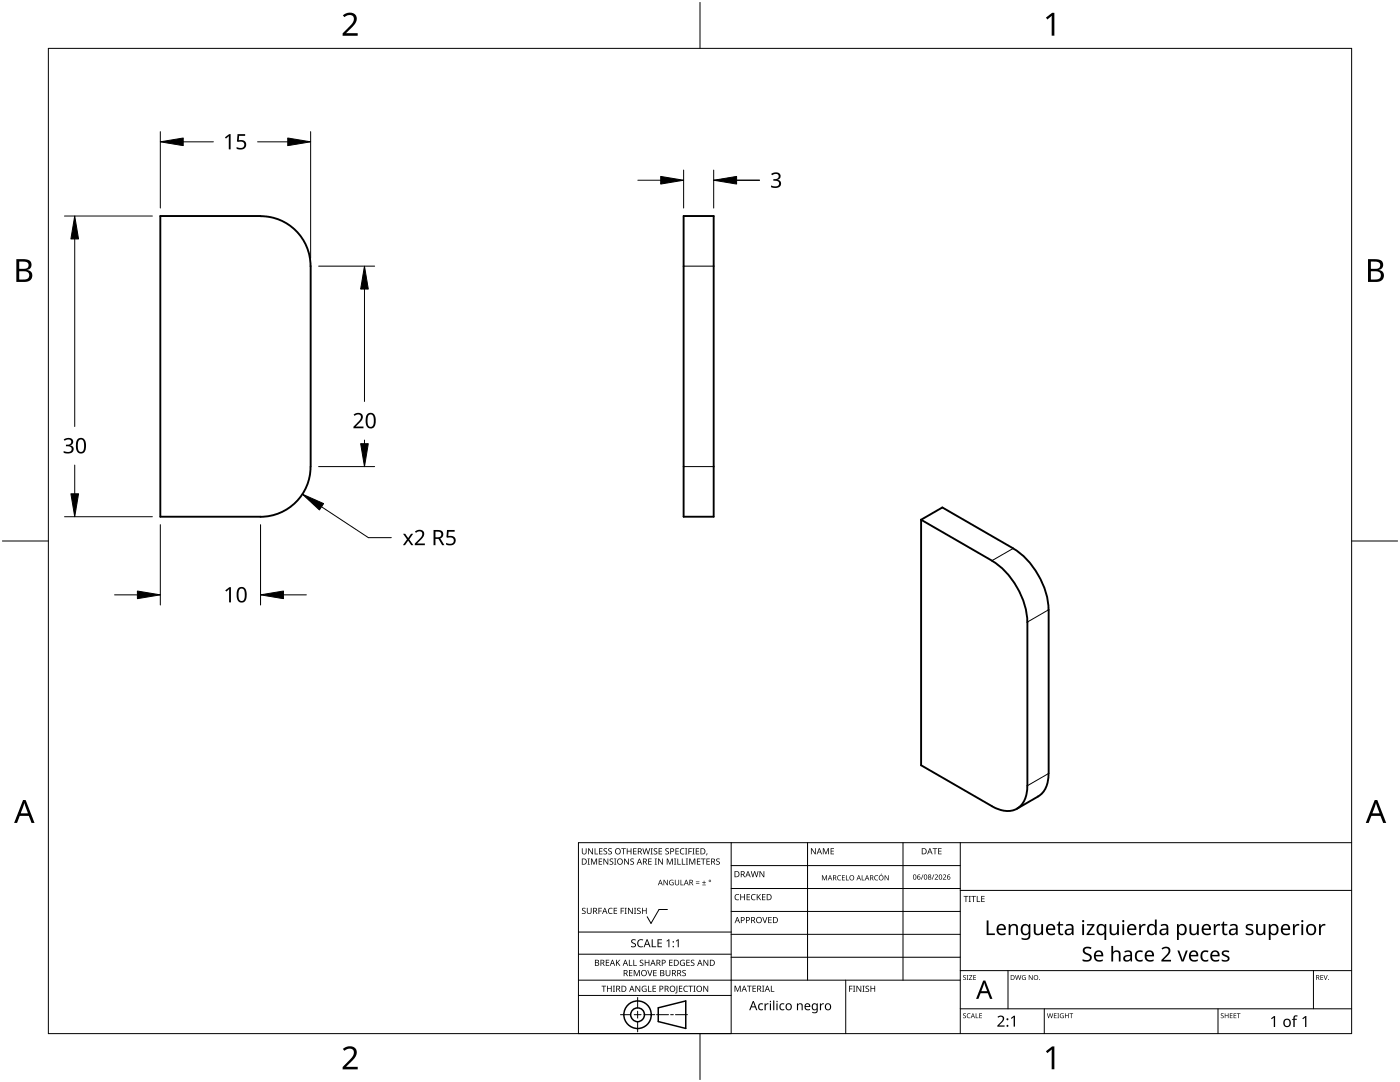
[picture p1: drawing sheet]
<svg xmlns="http://www.w3.org/2000/svg" width="279mm" height="216mm" viewBox="0 0 279 216" stroke-linecap="round" stroke-linejoin="round" font-family="sans-serif">
<g fill="none" stroke="#000" stroke-width=".38">
<path d="M52 43.1a9.9 9.9 0 0 1 10 10M52 43.1h-20v60h20a10 10 0 0 0 10-10M62 53.1v40M136.4 43.1h6v60h-6zM183.8 103.7l14.2 8.2M183.8 103.7v49l14.2 8.2a4.8 4.8 0 0 0 5.4 .1 5.2 5.2 0 0 0 1.6-4.2M183.8 103.7l4.3-2.4 14.1 8.1M198 111.9a15.7 15.7 0 0 1 7 12.3M202.2 109.4a15.7 15.7 0 0 1 7.1 12.3M205 124.1v32.7M209.3 121.7v32.6M207.2 158.9l-4.2 2.5"/>
<path d="M209.3 154.3a4.9 4.9 0 0 1-2.1 4.6"/>
</g>
<path d="M142.4 53.1h-6M142.4 93.1h-6M202.2 109.4l-4.2 2.5M209.3 121.7l-4.3 2.4M209.3 154.3l-4.3 2.5" fill="none" stroke="#000" stroke-width=".2"/>
<path d="M9.7 9.7h260v196.5h-260z" fill="none" stroke="#000" stroke-width=".2"/>
<path d="M139.7 .5v9.2M.5 108h9.2M269.7 108h9.2M139.7 206.2v9.2" fill="none" stroke="#000" stroke-width=".2"/>
<g fill="#000">
<path d="M68.4 3.1a1.64 1.64 0 0 1 2.8 .4 2.52 2.52 0 0 1-1.2 2.2l-.9 .9h2.3v.5h-3v-.4l1.2-1.2a1.95 1.95 0 0 0 .9-2.2 1.23 1.23 0 0 0-1.8 .1zM208.7 3.5l1.3-.9h.4v4.5h-.5v-4l-.9 .8zM68.4 209.3a1.64 1.64 0 0 1 2.8 .4 2.52 2.52 0 0 1-1.2 2.2l-.9 1h2.3v.5h-3v-.5l1.2-1.2a1.95 1.95 0 0 0 .9-2.1 1.23 1.23 0 0 0-1.8 .1zM208.7 209.8l1.3-1h.4v4.6h-.5v-4l-.9 .7z"/>
<path d="M3.3 51.7h1.3a1.28 1.28 0 0 1 1.7 1.3 1.04 1.04 0 0 1-.9 .9 1.23 1.23 0 0 1 1 1.5 1.23 1.23 0 0 1-1.5 .9h-1.6zM3.8 54.1v1.7h1a.86 .86 0 0 0 1-.9 .86 .86 0 0 0-1.1-.8zM3.8 52.2v1.4h.9a.78 .78 0 0 0 1-.7 .78 .78 0 0 0-1.1-.7z"/>
<path d="M273 51.7h1.3a1.28 1.28 0 0 1 1.7 1.3 1.04 1.04 0 0 1-.8 .9 1.23 1.23 0 0 1 1 1.5 1.23 1.23 0 0 1-1.6 .9h-1.6zM273.6 54.1v1.7h.9a.86 .86 0 0 0 1.1-.9 .86 .86 0 0 0-1.1-.8zM273.6 52.2v1.4h.8a.78 .78 0 0 0 1-.7 .78 .78 0 0 0-1.1-.7z"/>
<path d="M4.6 159.6h.5l1.8 4.6h-.6l-.6-1.4h-1.8l-.5 1.4h-.6zM4.8 160.2l-.7 2.1h1.5z"/>
<path d="M274.3 159.6h.6l1.7 4.6h-.6l-.5-1.4h-1.8l-.6 1.4h-.5zM274.6 160.2l-.7 2.1h1.4z"/>
</g>
<g fill="none" stroke="#000" stroke-width=".2">
<path d="M145.9 168.1v38.1h-30.5v-38.1h154.3M145.9 172.7h45.7M145.9 177.3h45.7M161.2 168.1v27.5M180.2 168.1v27.5M191.6 168.1v38.1M191.6 177.7h78.1M115.4 198.6h30.5M115.4 195.6h76.2M115.4 190.4h30.5M115.4 186h30.5M127.3 199v2.1"/>
<path d="M133.2 181.5h-1.7l-1.6 2.8-.7-1.4M145.9 181.9h45.7M145.9 186.4h45.7M145.9 191h45.7M168.8 195.6v10.6M191.6 193.7h78.1M201.2 193.7v7.6M262.1 193.7v7.6M123.8 202.5h2.1M126.6 202.5h1.3M127.3 201.8v1.4M127.3 203.8v2.1"/>
<path d="M128.6 202.5h2.1M131 202.5h2.4M133.8 202.5h.6M134.8 202.5h2.4M191.6 201.3h78.1M208.4 201.3v4.9M243.1 201.3v4.9"/>
</g>
<g fill="#000">
<path d="M116.1 169.3h.2v.8a.32 .32 0 0 0 .3 .3 .32 .32 0 0 0 .3-.3v-.8h.2v.8a.47 .47 0 0 1-.5 .4 .47 .47 0 0 1-.5-.5zM117.3 171.3h.4l-.1 .1v1l.1 .1h-.4l.1-.1v-1zM117.4 169.3h.2l.6 1v-1h.1v1.2h-.1l-.7-1v1h-.1zM117.9 171.3h.3l.3 1 .4-1h.3v1.2h-.2v-1l-.4 1h-.1l-.4-1v1h-.2zM118.7 169.3h.1v1h.6v.2h-.7zM119.5 171.3h.7v.1h-.6v.4h.5v.2h-.5v.4h.6v.1h-.7zM119.6 169.3h.6v.1h-.5v.4h.5v.1h-.5v.4h.5v.2h-.6zM120.5 169.4l.4-.1h.3l-.1 .1a.25 .25 0 0 0-.4-.1 .25 .25 0 0 0 0 .4l.4 .3 .1 .2-.3 .3-.5-.1v-.1h.2a.27 .27 0 0 0 .4-.1 .27 .27 0 0 0-.3-.3l-.2-.2zM120.4 171.3h.2l.7 1-.1-1h.2v1.2h-.2l-.6-1v1h-.2zM121.4 169.4l.5-.1h.2v.1a.25 .25 0 0 0-.4-.1 .25 .25 0 0 0 0 .4l.4 .3v.2l-.2 .3-.5-.1v-.1h.1a.27 .27 0 0 0 .5-.1 .27 .27 0 0 0-.4-.3l-.2-.2zM121.7 171.4l.4-.1 .3 .1-.1 .1a.25 .25 0 0 0-.4-.1 .25 .25 0 0 0 0 .4 .42 .42 0 0 1 .5 .5 .42 .42 0 0 1-.7 .2l-.1-.2 .2 .1a.27 .27 0 0 0 .5-.2 .27 .27 0 0 0-.4-.3l-.2-.2zM122.6 171.3h.4l-.1 .1v1l.1 .1h-.4l.1-.1v-1z"/>
<path d="M124 169.3h.9v.1h-.4v1.1h-.1v-1.1h-.4zM124.6 171.3h.1l.7 1v-1h.1v1.2h-.2l-.6-1v1h-.1zM125.1 169.3h.1v.5h.7v-.5h.1v1.2h-.1v-.6h-.7v.6h-.1zM125.8 171.4l.5-.1 .2 .1v.1a.25 .25 0 0 0-.4-.1 .25 .25 0 0 0 0 .4 .42 .42 0 0 1 .4 .5 .42 .42 0 0 1-.7 .2v-.2l.1 .1a.27 .27 0 0 0 .5-.2 .27 .27 0 0 0-.4-.3l-.2-.2zM126.4 169.3h.6v.1h-.5v.4h.5v.1h-.5v.4h.5v.2h-.6zM128.2 169.3h.2l.2 1 .3-1h.2l.2 1 .3-1h.1l-.3 1.2h-.1l-.3-1.1-.3 1.1h-.2zM129.4 171.3h.7v.1h-.6v.4h.5v.2h-.5v.4h.6v.1h-.7zM129.8 169.3h.5l-.2 .1v1l.2 .1h-.5l.2-.1v-1zM130.7 171.3h.4l-.1 .1v1l.1 .1h-.4l.1-.1v-1zM130.5 169.4l.4-.1h.3l-.1 .1a.25 .25 0 0 0-.4-.1 .25 .25 0 0 0 0 .4l.4 .3 .1 .2-.2 .3-.6-.1v-.1h.2a.27 .27 0 0 0 .4-.1 .27 .27 0 0 0-.3-.3l-.2-.2zM131.4 169.3h.7v.1h-.5v.4h.5v.1h-.5v.4h.5v.2h-.7zM131.3 171.3h.2l.7 1v-1h.1v1.2h-.2l-.6-1v1h-.2z"/>
<path d="M132.4 175.6h.2l.6 .9v-.9h.1v1h-.2l-.6-.9v.9h-.1zM132.8 169.4l.4-.1h.3l-.1 .1a.25 .25 0 0 0-.3-.1 .25 .25 0 0 0 0 .4l.4 .3v.2l-.2 .3-.5-.1v-.1h.1a.27 .27 0 0 0 .5-.1 .27 .27 0 0 0-.4-.3l-.2-.2zM133.1 171.3h.2l.4 1 .4-1h.2v1.2h-.2v-1l-.4 1h-.1l-.4-1v1h-.1zM133.7 175.7l.5-.2 .2 .1v.1a.45 .45 0 0 0-.7 .4 .45 .45 0 0 0 .6 .4v-.3h-.2v-.1h.3v.5a.6 .6 0 0 1-.8-.1 .6 .6 0 0 1 .1-.8zM134.5 171.3h.5l-.2 .1v1l.2 .1h-.5l.2-.1v-1zM135.2 171.3h.1v1.1h.6v.1h-.7zM134.8 169.3h.7v.1h-.6v.4h.5v.1h-.5v.4h.6v.2h-.7zM134.7 175.6h.1v.7a.28 .28 0 0 0 .3 .2 .28 .28 0 0 0 .3-.2v-.7h.1v.7a.42 .42 0 0 1-.4 .4 .42 .42 0 0 1-.4-.4zM135.8 175.6h.2v.9h.4v.1h-.6zM136.1 171.3h.1v1.1h.6v.1h-.7zM135.8 169.4l.4-.1h.4l-.1 .1h-.2a.49 .49 0 0 0-.4 .6 .49 .49 0 0 0 .7 .3 .52 .52 0 0 1-.7 .1 .52 .52 0 0 1-.2-.6zM136.7 169.3h.5l-.2 .1v1l.2 .1h-.5l.2-.1v-1z"/>
<path d="M136.9 171.3h.4l-.1 .1v1l.1 .1h-.4l.1-.1v-1zM137.4 169.3h.7v.1h-.6v.4h.5v.2h-.5v.5h-.1zM137.5 171.3h.3l.3 1 .4-1h.3v1.2h-.2v-1l-.4 1h-.1l-.4-1v1h-.2zM138.2 169.3h.4l-.1 .1v1l.1 .1h-.4l.1-.1v-1zM138.9 176.2h.7v.1h-.7zM138.9 175.9h.7v.1h-.7zM138.9 169.3h.6v.1h-.5v.4h.5v.1h-.5v.4h.5v.2h-.6zM139.1 171.3h.7v.1h-.6v.4h.5v.2h-.5v.4h.6v.1h-.7zM140.1 176.5h.8v.1h-.8zM139.9 171.3h.9v.1h-.4v1.1h-.1v-1.1h-.4zM140.5 175.7h.1v.3h.3v.2h-.3v.3h-.1v-.3h-.4v-.2h.4zM141 170.3h.2l-.3 .4z"/>
<path d="M141 171.3h.7v.1h-.6v.4h.5v.2h-.5v.4h.6v.1h-.7zM143 171.4l.4-.1 .2 .1v.1a.25 .25 0 0 0-.4-.1 .25 .25 0 0 0 0 .4 .42 .42 0 0 1 .5 .5 .42 .42 0 0 1-.7 .2l-.1-.2 .2 .1a.27 .27 0 0 0 .4-.2 .27 .27 0 0 0-.3-.3l-.3-.2zM146.8 178.6l.4-.2 .3 .1v.1a.49 .49 0 0 0-.7 .4 .49 .49 0 0 0 .7 .5 .52 .52 0 0 1-.7 0 .52 .52 0 0 1-.2-.6zM147.7 178.4h.2v.5h.6v-.5h.2v1.2h-.2v-.5h-.6v.5h-.2zM149 178.4h.7v.1h-.5v.4h.4v.2h-.4v.4h.5v.1h-.7zM150 178.6l.5-.2 .3 .1-.1 .1a.49 .49 0 0 0-.7 .4 .49 .49 0 0 0 .8 .5 .52 .52 0 0 1-.7 0 .52 .52 0 0 1-.2-.6zM149.8 173.8h.2l.3 1.1 .2-1.1h.2l.3 1.1 .2-1.1h.2l-.3 1.2h-.2l-.3-1-.3 1h-.1zM151 178.4h.2v.6l.5-.6h.2l-.5 .5 .5 .7h-.2l-.4-.6-.1 .6h-.2zM151.6 173.8h.1l.7 1v-1h.1v1.2h-.1l-.7-1v1h-.1zM152.1 178.4h.7v.1h-.6v.4h.5v.2h-.5v.4h.6v.1h-.7zM161.8 169.3h.2l.7 1v-1h.1v1.2h-.2l-.6-1v1h-.2zM164 174.6h.2l.3 .9 .4-.9h.2v1.1h-.2v-.9l-.4 .9-.4-.9 .1 .9h-.2z"/>
<path d="M164.2 169.3h.2l.4 .9 .4-.9h.2v1.2h-.1v-1.1l-.4 1.1h-.1l-.4-1.1v1.1h-.2zM165.8 169.3h.6v.1h-.5v.4h.5v.1h-.5v.4h.5v.2h-.6zM167.2 174.8l.4-.2 .3 .1-.1 .1a.41 .41 0 0 0-.6 .4 .41 .41 0 0 0 .6 .3 .48 .48 0 0 1-.7 0 .48 .48 0 0 1 .1-.7zM168 174.6h.6v.2h-.4v.3h.4v.1h-.4v.4h.4v.1h-.6zM168.8 174.6h.2v.9h.4v.2h-.6zM172 174.6h.1v.9h.5v.2h-.6zM174.6 174.8l.4-.2 .2 .1v.1a.41 .41 0 0 0-.6 .4 .41 .41 0 0 0 .6 .3 .48 .48 0 0 1-.7 0 .48 .48 0 0 1 .1-.7zM175.9 174.3h.1l-.2 .3zM176.5 174.6h.2l.5 .9v-.9h.2v1.1h-.2l-.5-.9v.9h-.2zM184.2 174.5h.1l-.4 1h-.1zM186.3 174.5h.2l-.4 1h-.2zM186.1 169.3h.9v.1h-.3v1.1h-.2v-1.1h-.4z"/>
<path d="M186.5 174.6a.37 .37 0 0 1 .6 0 .37 .37 0 0 1-.2 .6l-.2 .2h.5v.1h-.7l.3-.4a.27 .27 0 0 0 .3-.3 .27 .27 0 0 0-.4-.2zM187.2 169.3h.7v.1h-.5v.4h.5v.1h-.5v.4h.5v.2h-.7zM188.2 174.6a.37 .37 0 0 1 .6 0 .37 .37 0 0 1-.3 .6l-.2 .2h.5v.1h-.6l.2-.4a.27 .27 0 0 0 .3-.3 .27 .27 0 0 0-.4-.2zM192.3 178.8h.9v.1h-.3v1.1h-.2v-1.1h-.4zM193.3 178.8h.5l-.2 .1v1l.2 .1h-.5l.2-.1v-1zM193.8 178.8h1v.1h-.4v1.1h-.2v-1.1h-.4zM194.9 178.8h.2v1.1h.5v.1h-.7zM195.8 178.8h.7v.1h-.5v.4h.5v.1h-.5v.5h.5v.1h-.7zM116.2 181.3l.4-.2 .3 .1-.1 .1a.25 .25 0 0 0-.4-.1 .25 .25 0 0 0 0 .4l.4 .2 .1 .3-.3 .3-.5-.1v-.1h.2a.27 .27 0 0 0 .4-.1 .27 .27 0 0 0-.3-.3l-.2-.2zM117.1 181.1h.2v.8a.32 .32 0 0 0 .3 .3 .32 .32 0 0 0 .3-.3v-.8h.2v.8a.47 .47 0 0 1-.5 .5 .47 .47 0 0 1-.5-.5zM119.4 181.1h.7v.2h-.5v.4h.5v.1h-.5v.6h-.2zM120 196.7h1v.1h-.4v1.1h-.2v-1.1h-.4z"/>
<path d="M120.9 191.5h.7v.1h-.5v.4h.4v.2h-.4v.4h.5v.1h-.7zM121.5 181.3l.4-.2 .4 .1-.1 .1a.49 .49 0 0 0-.7 .5 .49 .49 0 0 0 .7 .4 .52 .52 0 0 1-.6 .1 .52 .52 0 0 1-.3-.6zM121.1 196.7h.2v.5h.6v-.5h.2v1.2h-.2v-.6h-.6v.6h-.2zM122.3 196.7h.4l-.1 .1v1l.1 .1h-.4l.2-.1v-1zM122.5 181.1h.7v.2h-.6v.4h.5v.1h-.5v.4h.6v.2h-.7zM122.9 191.5h.2v.6l.5-.6h.2l-.5 .5 .5 .7h-.2l-.4-.6-.1 .6h-.2zM123.9 181.1h.6v.2h-.5v.4h.5v.1h-.5v.6h-.1zM124.7 181.1h.4l-.2 .2v.9l.2 .2h-.4l.1-.2v-.9zM125.5 191.5h.2v1.1h.5v.1h-.7zM125.5 193.6h.7v.1h-.5v.4h.5v.1h-.5v.4h.5v.2h-.7zM125.3 181.1h.2l.7 1.1-.1-1.1h.2v1.3h-.2l-.6-1v1h-.2zM126.4 191.5h.2v1.1h.5v.1h-.7z"/>
<path d="M126 187.6l.4-.2 .5 .1-.2 .1a.33 .33 0 0 0-.5 .2 .33 .33 0 0 0 .4 .4 .47 .47 0 0 1 .3 .6 .47 .47 0 0 1-.7 .2h-.3v-.2h.3a.35 .35 0 0 0 .5-.2 .35 .35 0 0 0-.4-.4l-.3-.2zM126.5 181.1h.5l-.2 .2v.9l.2 .2h-.5l.2-.2v-.9zM126.5 193.6h.2l.4 1 .4-1h.2v1.2h-.2v-1.1l-.4 1.1h-.1l-.4-1.1v1.1h-.1zM126.8 196.7h.2l.6 1v-1h.2v1.2h-.2l-.7-1 .1 1h-.2zM127.2 181.3l.4-.2 .3 .1-.1 .1a.25 .25 0 0 0-.4-.1 .25 .25 0 0 0 0 .4l.4 .2 .1 .3-.3 .3-.5-.1v-.1h.2a.27 .27 0 0 0 .4-.1 .27 .27 0 0 0-.3-.3l-.2-.2zM127.4 187.6l.5-.2 .5 .1-.1 .2a.64 .64 0 0 0-.9 .5 .64 .64 0 0 0 .9 .6v.2a.83 .83 0 0 1-1-.3 .83 .83 0 0 1 .1-1.1zM127.7 191.6l.5-.1 .2 .1v.1a.25 .25 0 0 0-.4-.1 .25 .25 0 0 0 0 .4l.4 .2v.3l-.2 .2h-.5v-.2l.1 .1a.27 .27 0 0 0 .5-.2 .27 .27 0 0 0-.4-.3l-.2-.2zM128.2 196.8l.6-.1 .2 .1v.1a.5 .5 0 0 0-.8 .4 .5 .5 0 0 0 .7 .5v-.4h-.3v-.1h.4v.6a.66 .66 0 0 1-.8-.2 .66 .66 0 0 1 0-.9zM128.1 181.1h.2v.6h.6v-.6h.2v1.3h-.2v-.6h-.6v.6h-.2zM129.2 193.6h.1l.4 1 .3-1h.2l-.4 1.2h-.2zM129.3 196.7h.2v1.1h.5v.1h-.7zM128.7 191.5h.1v.5h.6v-.5h.2v1.2h-.2v-.5h-.6v.5h-.1z"/>
<path d="M130.1 187.4h.2v1.4h.7v.2h-.9zM130.2 196.7h.7v.1h-.5v.4h.5v.1h-.5v.5h.5v.1h-.7zM130.4 193.6h.6v.1h-.5v.4h.5v.1h-.5v.4h.5v.2h-.6zM131.2 187.4h.9v.2h-.7v.5h.7v.2h-.7v.5h.7v.2h-.9zM133 187.8l.6-.4v1.6h-.2v-1.4l-.3 .3zM132.8 193.6h.2v.7a.32 .32 0 0 0 .3 .4 .32 .32 0 0 0 .3-.4v-.7h.2v.7a.47 .47 0 0 1-.5 .5 .47 .47 0 0 1-.5-.5zM133.5 191.5h.7v.1h-.5v.4h.5v.2h-.5v.4h.5v.1h-.7zM135 196.7h.2v1.3l-.1 .2h-.3l-.1-.1 .3-.2zM134.9 187.8l.6-.4v1.6h-.2v-1.4l-.3 .3zM135.5 196.7h.7v.1h-.5v.4h.4v.1h-.4v.5h.5v.1h-.7zM135.8 191.7l.5-.2 .4 .1-.1 .1a.5 .5 0 0 0-.8 .4 .5 .5 0 0 0 .7 .5v-.4h-.2v-.1h.4v.6a.66 .66 0 0 1-.9-.1 .66 .66 0 0 1 0-.9zM136.2 193.7l.4-.2 .3 .1-.1 .1a.25 .25 0 0 0-.4-.1 .25 .25 0 0 0 0 .4 .42 .42 0 0 1 .5 .6 .42 .42 0 0 1-.7 .2l-.1-.2h.2a.27 .27 0 0 0 .5-.1 .27 .27 0 0 0-.4-.3l-.2-.2z"/>
<path d="M136.5 196.8l.5-.1 .3 .1-.1 .1a.49 .49 0 0 0-.7 .4 .49 .49 0 0 0 .8 .4 .52 .52 0 0 1-.7 .1 .52 .52 0 0 1-.2-.6zM137 191.5h.7v.1h-.6v.4h.5v.2h-.5v.4h.6v.1h-.7zM137.4 196.7h.9v.1h-.4v1.1h-.1v-1.1h-.4zM137.9 191.6l.4-.1 .3 .1-.1 .1a.25 .25 0 0 0-.4-.1 .25 .25 0 0 0 0 .4l.4 .2 .1 .3-.2 .2h-.6v-.2l.2 .1a.27 .27 0 0 0 .5-.2 .27 .27 0 0 0-.4-.3l-.2-.2zM138.4 196.7h.4l-.1 .1v1l.1 .1h-.4l.1-.1v-1zM140.4 196.7h.1l.7 1v-1h.1v1.2h-.1l-.7-1v1h-.1zM140.4 191.5h.2l.6 1v-1h.1v1.2h-.1l-.7-1v1h-.1zM146.6 196.7h.2l.4 1 .4-1h.2v1.2h-.1v-1.1l-.4 1.1h-.2l-.4-1.1v1.1h-.1zM149.1 196.7h.9v.1h-.4v1.1h-.1v-1.1h-.4zM150.2 196.7h.7v.1h-.6v.4h.5v.1h-.5v.5h.6v.1h-.7zM152.1 183h.2l.3 1 .4-1h.2l-.5 1.2h-.1zM152.1 196.7h.4l-.1 .1v1l.1 .1h-.4l.1-.1v-1z"/>
<path d="M153.8 196.7h.2v1.1h.5v.1h-.7zM153.3 183h.7v.1h-.5v.4h.5v.1h-.5v.5h.5v.1h-.7zM169.5 196.7h.6v.1h-.5v.5h.5v.1h-.5v.5h-.1zM170.2 196.7h.5l-.2 .1v1l.2 .1h-.5l.2-.1v-1zM170.9 196.7h.2l.6 1v-1h.2v1.2h-.2l-.6-1v1h-.2zM172.1 196.7h.5l-.2 .1v1l.2 .1h-.5l.2-.1v-1zM172.8 196.8l.4-.1h.2v.2a.25 .25 0 0 0-.4-.1 .25 .25 0 0 0 0 .4l.4 .2 .1 .3-.3 .2h-.5v-.2l.2 .1a.27 .27 0 0 0 .4-.2 .27 .27 0 0 0-.3-.3l-.3-.2zM173.7 196.7h.2v.5h.6v-.5h.2v1.2h-.2v-.6h-.6v.6h-.2zM192.2 194.7l.4-.1h.2l-.1 .1a.24 .24 0 0 0-.3 0 .24 .24 0 0 0-.1 .3 .24 .24 0 0 0 .4 .1l.1 .1-.1 .3h-.4l-.1-.1a.24 .24 0 0 0 .3 .1 .24 .24 0 0 0 .1-.3l-.4-.3zM192.9 194.6h.4l-.1 .1v.7l.1 .1h-.4l.1-.1v-.7zM193.4 194.6h.6l-.5 .8h.6v.1h-.7l.5-.8h-.5zM194.2 194.6h.6v.1h-.4v.3h.4v.1h-.4v.3h.4v.1h-.6z"/>
<path d="M196.9 183.7h.4v2.6h1.3v.3h-1.7zM201.3 184.4h.3v.3a.83 .83 0 0 1 1-.3 .83 .83 0 0 1 .5 .8v1.4h-.3v-1.4a.59 .59 0 0 0-.7-.5 .59 .59 0 0 0-.4 .7v1.2h-.4zM202.6 194.6h.1l.2 .8 .2-.8h.2l.2 .8 .2-.8h.1l-.2 .9h-.2l-.2-.8-.2 .8h-.2zM204.1 194.7l.3-.1h.3l-.1 .1a.4 .4 0 0 0-.6 .4 .4 .4 0 0 0 .6 .3v-.3l-.2-.1h.3v.5a.53 .53 0 0 1-.7-.1 .53 .53 0 0 1 .1-.7zM205.3 194.6h.2l.5 .8v-.8h.1v.9h-.2l-.5-.8v.8h-.1zM206.3 184.4h.4v1.4a.59 .59 0 0 0 .7 .5 .59 .59 0 0 0 .4-.8v-1.1h.4v2.2h-.3l-.1-.3a.84 .84 0 0 1-.9 .3 .84 .84 0 0 1-.6-.8zM211.3 183.9h.3v.5h.6v.3h-.6v1.2l.1 .4h.5v.3a.67 .67 0 0 1-1-.7v-1.2h-.3v-.2l.3-.1zM216.2 189.2a1.38 1.38 0 0 1 1.6-.1l-.1 .3-.4-.1a.52 .52 0 0 0-.7 0 .52 .52 0 0 0 0 .7l1 .5 .3 .6a1.19 1.19 0 0 1-1.9 .7v-.4a1.03 1.03 0 0 0 1.5-.2 1.04 1.04 0 0 0-1-.9 .77 .77 0 0 1-.3-1.1zM216.9 184.4h1.5v.3l-1.1 1.6h1.2v.3h-1.6v-.3l1.1-1.6h-1.1zM221.4 184.4h.4v1.4a.59 .59 0 0 0 .7 .5 .59 .59 0 0 0 .4-.8v-1.1h.4v2.2h-.3v-.3a.84 .84 0 0 1-1 .3 .84 .84 0 0 1-.6-.8zM221.8 188.8h.3v1.2a.84 .84 0 0 1 .9-.3 .84 .84 0 0 1 .6 .7v1.5h-.3v-1.4a.59 .59 0 0 0-.7-.6 .59 .59 0 0 0-.5 .8v1.2h-.3zM226.7 189.9l.5-.2 .5-.1 .4 .1-.1 .3a.8 .8 0 0 0-1.2 .7 .8 .8 0 0 0 1.1 .8h.1v.3l-.5 .1a1.17 1.17 0 0 1-1-.8 1.17 1.17 0 0 1 .2-1.2z"/>
<path d="M227.3 184.4h.3l.1 .4 .4-.4h.5v.3h-.5l-.3 .3-.1 1.6h-.4zM231.8 189.2a.97 .97 0 0 1 1.1-.3 .97 .97 0 0 1 .7 1l-.3 .5-1.1 1.1h1.5v.4h-1.9v-.3l1-1.1a.69 .69 0 0 0 .4-.7 .69 .69 0 0 0-.4-.6l-.8 .3zM235 189.7h.4l.6 1.8 .7-1.8h.3l-.8 2.2h-.4zM237.4 184.4h.3v1.4a.59 .59 0 0 0 .8 .5 .59 .59 0 0 0 .4-.8v-1.1h.3v2.2h-.3v-.3a.84 .84 0 0 1-.9 .3 .84 .84 0 0 1-.6-.8zM239.8 189.9l.5-.2 .5-.1 .4 .1-.1 .3a.8 .8 0 0 0-1.2 .7 .8 .8 0 0 0 1.1 .8h.1v.3l-.5 .1a1.17 1.17 0 0 1-1-.8 1.17 1.17 0 0 1 .2-1.2zM242.2 184.4h.3l.1 .4 .4-.4h.5v.3h-.5l-.3 .3-.1 1.6h-.4zM244.1 183.9h.2v.5h.6v.3h-.6v1.2l.2 .4h.5v.3a.67 .67 0 0 1-1.1-.7v-1.2h-.3v-.2l.4-.1zM243.9 189.9a1.29 1.29 0 0 1 1.4-.1l-.1 .3-.4-.2a.35 .35 0 0 0-.6 .2 .35 .35 0 0 0 .4 .4l.6 .4 .2 .3a1 1 0 0 1-1.6 .6v-.4l.7 .2 .5-.1v-.4l-.5-.2a.65 .65 0 0 1-.6-1zM248.7 184.6a1.29 1.29 0 0 1 1.4-.1l-.1 .3-.5-.1a.35 .35 0 0 0-.5 .1 .35 .35 0 0 0 .3 .5l.7 .3 .2 .4a1 1 0 0 1-1.6 .5v-.3l.7 .1 .5-.1v-.4l-.5-.2a.65 .65 0 0 1-.6-1zM250.7 184.4h.3v1.4a.59 .59 0 0 0 .8 .5 .59 .59 0 0 0 .4-.8v-1.1h.3v2.2h-.3v-.3a.84 .84 0 0 1-.9 .3 .84 .84 0 0 1-.6-.8zM258 184.4h.3l.1 .4 .4-.4h.5v.3h-.5l-.3 .3-.1 1.6h-.4zM263.5 194.6h.6v.1h-.5v.3h.4v.1h-.4v.3h.5v.1h-.6z"/>
<path d="M264.1 194.6h.2l.2 .8 .3-.8h.2l-.4 .9h-.1zM263.2 184.4h.3l.1 .4 .4-.4h.5v.3h-.5l-.3 .3-.1 1.6h-.4zM151.5 200.4l.5-.2 .3 .1-.1 .1a.5 .5 0 0 0-.7 .5 .5 .5 0 0 0 .8 .4 .43 .43 0 0 1-.8 .2 .85 .85 0 0 1 0-1.1zM152.6 200.2h.2v.3l.2-.3h.4v.2h-.3l-.2 .2-.1 1h-.2zM153.6 200.2h.3v1.4h-.3zM154.3 199.6h.2v2h-.2zM155 200.2h.2v1.4h-.2zM155.7 200.4l.6-.2 .2 .1v.1a.5 .5 0 0 0-.7 .5 .5 .5 0 0 0 .7 .4 .43 .43 0 0 1-.7 .2 .85 .85 0 0 1-.1-1.1zM159 200.2h.2l.1 .2a.52 .52 0 0 1 .5-.2 .52 .52 0 0 1 .4 .5v.9h-.2v-.9a.37 .37 0 0 0-.5-.3 .37 .37 0 0 0-.2 .5v.7h-.3zM163.6 200.2h.2l.1 .3 .2-.3h.3v.2h-.3l-.2 .2v1h-.3zM192.2 202.3l.4-.1h.2l-.1 .1a.24 .24 0 0 0-.3 0 .24 .24 0 0 0-.1 .3 .24 .24 0 0 0 .4 .1l.1 .2-.1 .2-.4 .1-.1-.2a.24 .24 0 0 0 .3 .1 .24 .24 0 0 0 .1-.3l-.4-.2zM193.1 202.3l.6-.1-.3 .1a.4 .4 0 0 0-.3 .5 .4 .4 0 0 0 .5 .2 .46 .46 0 0 1-.6 0 .46 .46 0 0 1 .1-.7z"/>
<path d="M194.7 202.2h.1v.8h.5v.2h-.6zM195.4 202.2h.6v.1h-.4v.3h.4v.1h-.4v.4h.4v.1h-.6zM199.1 202.9a.76 .76 0 0 1 1.2 0 .76 .76 0 0 1-.3 1.1l-.6 .6h1.1v.3h-1.5v-.3l.8-.8a.52 .52 0 0 0 .3-.8 .52 .52 0 0 0-.9 .1zM201.7 203.1l.6-.4h.3v2.2h-.3v-1.9l-.4 .3zM209 202.2h.1l.2 .8 .2-.8h.1l.3 .8 .2-.8h.1l-.3 1h-.1l-.2-.9-.3 .9h-.1zM210.3 202.2h.6v.1h-.4v.3h.3v.1h-.3v.4h.4v.1h-.6zM211 202.2h.4l-.2 .1v.8l.2 .1h-.4l.1-.1v-.8zM211.6 202.3l.7-.1-.1 .1a.4 .4 0 0 0-.6 .4 .4 .4 0 0 0 .6 .3v-.2l-.2-.2h.3v.5a.53 .53 0 0 1-.7-.1 .53 .53 0 0 1 0-.7zM212.5 202.2h.2v.4h.5v-.4h.1v1h-.1v-.5h-.5v.5h-.2zM213.4 202.2h.8v.1h-.3v.9h-.2v-.9h-.3zM243.7 202.3l.3-.1h.2v.1a.24 .24 0 0 0-.3 0 .24 .24 0 0 0-.1 .3 .24 .24 0 0 0 .3 .1l.1 .2-.1 .2-.4 .1-.1-.2a.24 .24 0 0 0 .4 .1 .24 .24 0 0 0 0-.3l-.3-.2zM244.4 202.2h.2v.4h.5v-.4h.1v1h-.1v-.5h-.5v.5h-.2z"/>
<path d="M245.4 202.2h.6v.1h-.4v.3h.4v.1h-.4v.4h.4v.1h-.6zM246.2 202.2h.5v.1h-.4v.3h.4v.1h-.4v.4h.4v.1h-.5zM246.8 202.2h.8v.1h-.3v.9h-.2v-.9h-.3zM253.7 203.2l.6-.5h.2v2.2h-.3v-1.9l-.4 .4zM258.2 202.7l.3-.1h.5l-.1 .3-.4-.1-.1 .2v.3h.4v.2h-.4v1.4h-.3v-1.4h-.3l.3-.2zM259.9 203.2l.6-.5h.2v2.2h-.2v-1.9l-.5 .4z"/>
<path d="M116.1 171.3h.4a.61 .61 0 0 1 .6 .6 .61 .61 0 0 1-.6 .6h-.4zM116.3 171.4v1h.1a.48 .48 0 0 0 .5-.5 .48 .48 0 0 0-.4-.5z"/>
<path d="M122.7 169.9a.61 .61 0 0 1 1.2 0 .61 .61 0 0 1-1.2 0zM123 169.5a.47 .47 0 0 0-.1 .7 .47 .47 0 0 0 .8 0v-.1a.45 .45 0 0 0-.1-.6 .45 .45 0 0 0-.6 0z"/>
<path d="M123.1 171.9a.61 .61 0 0 1 1.2 0 .61 .61 0 0 1-1.2 0zM123.5 171.5l-.2 .4a.45 .45 0 0 0 .7 .4 .45 .45 0 0 0 0-.8l-.2-.1z"/>
<path d="M127.3 169.3h.3a.35 .35 0 0 1 .5 .2 .35 .35 0 0 1-.3 .4l.4 .6h-.2l-.3-.5h-.3v.5h-.1zM127.4 169.4v.4h.2a.23 .23 0 0 0 .3-.2 .23 .23 0 0 0-.3-.2z"/>
<path d="M127.5 171.3h.2l.4 1.2h-.1l-.2-.4h-.4l-.2 .4h-.1zM127.6 171.5l-.2 .5h.4z"/>
<path d="M128.3 171.3h.3a.35 .35 0 0 1 .5 .2 .35 .35 0 0 1-.3 .5l.4 .5h-.2l-.3-.5h-.2v.5h-.2zM128.5 171.4v.5h.1a.23 .23 0 0 0 .3-.2 .23 .23 0 0 0-.3-.3z"/>
<path d="M131.7 175.5h.1l.5 1.1h-.2l-.1-.3h-.4l-.2 .3h-.1zM131.8 175.7l-.2 .5h.4z"/>
<path d="M133.8 169.3h.6l.1 .2-.1 .4-.5 .1v.5h-.1zM133.9 169.4v.5a.29 .29 0 0 0 .5-.3 .29 .29 0 0 0-.5-.2z"/>
<path d="M136.9 175.5h.1l.4 1.1h-.1l-.1-.3h-.5l-.1 .3h-.1zM137 175.7l-.2 .5h.3z"/>
<path d="M137.6 175.6h.3a.31 .31 0 0 1 .4 .2 .31 .31 0 0 1-.2 .4l.3 .4h-.2l-.2-.4h-.3v.4h-.1zM137.7 175.7v.4h.2a.21 .21 0 0 0 .3-.2 .21 .21 0 0 0-.3-.2z"/>
<path d="M139.8 169.3h.4a.54 .54 0 0 1 .6 .6 .56 .56 0 0 1-.7 .6h-.3zM140 169.4v.9h.1a.48 .48 0 0 0 .5-.4 .48 .48 0 0 0-.4-.5z"/>
<path d="M141.4 175.8a.25 .25 0 0 1 .5 0 .25 .25 0 0 1-.5 0zM141.5 175.8a.15 .15 0 0 0 .3 0 .15 .15 0 0 0-.3 0z"/>
<path d="M141.9 171.3h.4a.35 .35 0 0 1 .4 .2 .35 .35 0 0 1-.2 .5l.3 .5h-.2l-.3-.5h-.2v.5h-.2zM142.1 171.4v.5h.2a.23 .23 0 0 0 .2-.2 .23 .23 0 0 0-.2-.3z"/>
<path d="M146.6 173.8h.4a.61 .61 0 0 1 .6 .6 .61 .61 0 0 1-.7 .6h-.3zM146.8 174v.9h.1a.43 .43 0 0 0 .5-.5 .41 .41 0 0 0-.4-.4z"/>
<path d="M147.8 173.8h.4a.35 .35 0 0 1 .4 .3 .35 .35 0 0 1-.2 .4l.3 .5h-.2l-.3-.5h-.2v.5h-.2zM148 174v.4h.2a.23 .23 0 0 0 .3-.2 .23 .23 0 0 0-.3-.2z"/>
<path d="M149.2 173.8h.1l.5 1.2h-.1l-.2-.3h-.5l-.1 .3h-.2zM149.3 174l-.2 .5h.4z"/>
<path d="M153 178.4h.4a.55 .55 0 0 1 .6 .6 .56 .56 0 0 1-.6 .6h-.4zM153.2 178.5v1h.1a.48 .48 0 0 0 .5-.5 .48 .48 0 0 0-.4-.5z"/>
<path d="M163.4 169.2h.2l.5 1.3h-.2l-.2-.4h-.4l-.2 .4h-.1zM163.5 169.4l-.2 .6h.4z"/>
<path d="M165.6 174.6h.1l.4 1.1h-.1l-.2-.4h-.4l-.1 .4h-.1zM165.6 174.8l-.1 .4h.3z"/>
<path d="M166.2 174.6h.3a.29 .29 0 0 1 .4 .2 .29 .29 0 0 1-.2 .4l.3 .5h-.2l-.2-.5h-.2v.5h-.2zM166.4 174.8v.3h.1a.2 .2 0 0 0 .3-.2 .2 .2 0 0 0-.3-.1z"/>
<path d="M169.4 175.2a.55 .55 0 0 1 1.1 0 .55 .55 0 0 1-1.1 0zM169.7 175.1a.38 .38 0 0 0 .7 0 .38 .38 0 0 0-.7 0z"/>
<path d="M171.3 174.6h.1l.4 1.1h-.1l-.1-.4h-.4l-.1 .4h-.2zM171.4 174.8l-.2 .4h.3z"/>
<path d="M173 174.6h.1l.4 1.1h-.1l-.2-.4h-.4l-.1 .4h-.1zM173 174.8l-.1 .4h.3z"/>
<path d="M173.6 174.6h.3a.29 .29 0 0 1 .4 .2 .29 .29 0 0 1-.2 .4l.3 .5h-.2l-.2-.5h-.2v.5h-.2zM173.8 174.8v.3h.1a.2 .2 0 0 0 .3-.2 .2 .2 0 0 0-.3-.1z"/>
<path d="M175.3 175.2a.51 .51 0 0 1 1 0 .51 .51 0 0 1-1 0zM175.5 175.2a.4 .4 0 0 0 .8 0 .4 .4 0 0 0-.8 0z"/>
<path d="M182.3 174.6h.4l.2 .5a.38 .38 0 0 1-.5 .4 .38 .38 0 0 1-.2-.6zM182.4 174.6l-.1 .2a.38 .38 0 0 0 .3 .6 .41 .41 0 0 0 .2-.5 .41 .41 0 0 0-.4-.3z"/>
<path d="M183.2 174.6l.4-.1-.3 .2-.1 .3a.33 .33 0 0 1 .5 .1 .33 .33 0 0 1-.3 .5 .33 .33 0 0 1-.4-.4zM183.2 175.2a.22 .22 0 0 0 .4 0 .22 .22 0 0 0-.4 0z"/>
<path d="M184 169.3h.3a.61 .61 0 0 1 .6 .6 .61 .61 0 0 1-.6 .6h-.3zM184.1 169.4v.9h.2a.43 .43 0 0 0 .5-.4 .41 .41 0 0 0-.5-.5z"/>
<path d="M184.5 174.6l.1-.1a.51 .51 0 0 1 .4 .5 .51 .51 0 0 1-.4 .5l-.2-.4zM184.6 174.6l-.1 .2a.38 .38 0 0 0 .3 .6 .41 .41 0 0 0 .2-.5 .41 .41 0 0 0-.4-.3z"/>
<path d="M185.3 174.6l.2-.1a.25 .25 0 0 1 .3 .2 .25 .25 0 0 1-.2 .3 .29 .29 0 0 1 .2 .4 .29 .29 0 0 1-.5 0 .29 .29 0 0 1 .1-.4l-.2-.2zM185.3 175.3a.2 .2 0 0 0 .4 0 .2 .2 0 0 0-.4 0zM185.4 174.8a.17 .17 0 0 0 .3 0 .17 .17 0 0 0-.3 0z"/>
<path d="M185.5 169.2h.1l.5 1.3h-.1l-.2-.4h-.5l-.1 .4h-.2zM185.6 169.4l-.2 .6h.4z"/>
<path d="M187.5 174.6l.1-.1a.51 .51 0 0 1 .4 .5 .51 .51 0 0 1-.5 .5l-.1-.4zM187.6 174.6l-.1 .2a.38 .38 0 0 0 .3 .6 .41 .41 0 0 0 .1-.5 .41 .41 0 0 0-.3-.3z"/>
<path d="M189.1 174.6l.5-.1-.4 .2-.1 .3a.33 .33 0 0 1 .5 .1 .33 .33 0 0 1-.2 .5 .33 .33 0 0 1-.4-.4zM189.1 175.2a.25 .25 0 0 0 .5 0 .25 .25 0 0 0-.5 0z"/>
<path d="M118.4 181.1h.3a.35 .35 0 0 1 .4 .3 .35 .35 0 0 1-.2 .4l.3 .6h-.1l-.3-.5h-.3v.5h-.1zM118.5 181.3v.4h.2a.23 .23 0 0 0 .3-.2 .23 .23 0 0 0-.3-.2z"/>
<path d="M118.7 191.5h.4a.31 .31 0 0 1 .4 .2 .31 .31 0 0 1-.2 .4 .33 .33 0 0 1 .3 .4 .33 .33 0 0 1-.4 .2h-.5zM118.9 192.2v.4h.2a.23 .23 0 0 0 .3-.2 .23 .23 0 0 0-.3-.2zM118.9 191.6v.4h.2a.21 .21 0 0 0 .3-.2 .21 .21 0 0 0-.3-.2z"/>
<path d="M119.8 191.5h.4a.35 .35 0 0 1 .4 .3 .35 .35 0 0 1-.2 .4l.3 .5h-.2l-.3-.5h-.2v.5h-.2zM120 191.6v.5h.2a.23 .23 0 0 0 .3-.2 .23 .23 0 0 0-.3-.3z"/>
<path d="M120.6 181.1h.2l.4 1.3h-.1l-.2-.4h-.4l-.2 .4h-.1zM120.7 181.3l-.2 .6h.4z"/>
<path d="M122.2 191.5h.1l.5 1.2h-.2l-.1-.3h-.5l-.2 .3h-.1zM122.2 191.7l-.2 .5h.4z"/>
<path d="M123 196.7h.3a.35 .35 0 0 1 .4 .2 .35 .35 0 0 1-.2 .5l.3 .5h-.1l-.3-.5h-.3v.5h-.1zM123.1 196.8v.5h.2a.23 .23 0 0 0 .3-.3 .23 .23 0 0 0-.3-.2z"/>
<path d="M124.5 193.6h.3a.35 .35 0 0 1 .4 .2 .35 .35 0 0 1-.2 .4l.3 .6h-.1l-.3-.5h-.3v.5h-.1zM124.6 193.7v.4h.2a.23 .23 0 0 0 .3-.2 .23 .23 0 0 0-.3-.2z"/>
<path d="M124 196.7h.4a.54 .54 0 0 1 .6 .6 .56 .56 0 0 1-.6 .6h-.4zM124.2 196.8v1h.2a.48 .48 0 0 0 .5-.5 .48 .48 0 0 0-.5-.5z"/>
<path d="M124.7 191.5h.2l.4 1.2h-.1l-.2-.3h-.4l-.2 .3h-.1zM124.8 191.7l-.2 .5h.4z"/>
<path d="M126 196.7h.2l.4 1.2h-.1l-.2-.4h-.4l-.2 .4h-.1zM126.1 196.8l-.2 .6h.4z"/>
<path d="M127.9 194.2a.61 .61 0 0 1 1.2 0 .61 .61 0 0 1-1.2 0zM128.2 193.8l-.1 .4a.45 .45 0 0 0 .7 .4 .45 .45 0 0 0 0-.8l-.2-.1z"/>
<path d="M129.1 187.4h.1l.6 1.6h-.2l-.2-.5h-.6l-.2 .5h-.2zM129.1 187.6l-.2 .7h.5z"/>
<path d="M130.2 191.5h.2l.5 1.2h-.2l-.2-.3h-.4l-.2 .3h-.1zM130.3 191.7l-.2 .5h.4z"/>
<path d="M131 191.5h.4a.35 .35 0 0 1 .4 .3 .35 .35 0 0 1-.2 .4l.3 .5h-.2l-.3-.5h-.2v.5h-.2zM131.2 191.6v.5h.2a.23 .23 0 0 0 .2-.2 .23 .23 0 0 0-.3-.3z"/>
<path d="M131.8 193.6h.3a.31 .31 0 0 1 .4 .1 .31 .31 0 0 1-.2 .4 .33 .33 0 0 1 .3 .4 .33 .33 0 0 1-.4 .3h-.4zM131.9 194.2v.4h.3a.23 .23 0 0 0 .2-.2 .23 .23 0 0 0-.3-.2zM131.9 193.7v.4h.2a.21 .21 0 0 0 .3-.2 .21 .21 0 0 0-.3-.2z"/>
<path d="M131.6 196.7h.5l.3 .3-.1 .3-.5 .1v.5h-.2zM131.8 196.8v.5a.29 .29 0 0 0 .4-.2 .29 .29 0 0 0-.4-.3z"/>
<path d="M132.6 196.7h.4a.35 .35 0 0 1 .4 .2 .35 .35 0 0 1-.2 .5l.3 .5h-.2l-.3-.5h-.2v.5h-.2zM132.8 196.8v.5h.2a.23 .23 0 0 0 .3-.3 .23 .23 0 0 0-.3-.2z"/>
<path d="M132.1 191.5h.5l.2 .3-.1 .4-.5 .1v.4h-.1zM132.2 191.6v.5a.29 .29 0 0 0 .5-.2 .29 .29 0 0 0-.5-.3z"/>
<path d="M134.1 193.6h.3a.35 .35 0 0 1 .5 .2 .35 .35 0 0 1-.3 .4l.4 .6h-.2l-.3-.5h-.2v.5h-.2zM134.3 193.7v.4h.1a.23 .23 0 0 0 .3-.2 .23 .23 0 0 0-.3-.2z"/>
<path d="M133.5 197.3a.65 .65 0 0 1 1.3 0 .65 .65 0 0 1-1.3 0zM133.9 196.9a.47 .47 0 0 0-.1 .7 .47 .47 0 0 0 .7 0l.1-.1a.45 .45 0 0 0-.1-.6 .45 .45 0 0 0-.6 0z"/>
<path d="M135.2 193.6h.3a.35 .35 0 0 1 .4 .2 .35 .35 0 0 1-.2 .4l.3 .6h-.1l-.3-.5h-.3v.5h-.1zM135.3 193.7v.4h.2a.23 .23 0 0 0 .3-.2 .23 .23 0 0 0-.3-.2z"/>
<path d="M134.5 191.5h.4a.54 .54 0 0 1 .6 .6 .56 .56 0 0 1-.7 .6h-.3zM134.6 191.6v1h.2a.48 .48 0 0 0 .5-.5 .48 .48 0 0 0-.5-.5z"/>
<path d="M139.6 191.5h.1l.5 1.2h-.1l-.2-.3h-.5l-.1 .3h-.2zM139.7 191.7l-.2 .5h.4z"/>
<path d="M138.9 197.3a.61 .61 0 0 1 1.2 0 .61 .61 0 0 1-1.2 0zM139.3 196.9a.47 .47 0 0 0-.1 .7 .47 .47 0 0 0 .7 0v-.1a.45 .45 0 0 0-.1-.6 .45 .45 0 0 0-.5 0z"/>
<path d="M141.7 191.5h.3a.54 .54 0 0 1 .6 .6 .56 .56 0 0 1-.6 .6h-.3zM141.8 191.6v1h.2a.48 .48 0 0 0 .5-.5 .48 .48 0 0 0-.5-.5z"/>
<path d="M147.1 183h.1l.5 1.2h-.2l-.1-.4h-.5l-.1 .4h-.2zM147.1 183.1l-.1 .6h.3z"/>
<path d="M147.9 183h.6l.1 .3-.1 .3-.5 .1v.5h-.1zM148 183.1v.5a.29 .29 0 0 0 .5-.2 .29 .29 0 0 0-.5-.3z"/>
<path d="M148.5 196.7h.1l.5 1.2h-.2l-.1-.4h-.5l-.2 .4h-.1zM148.5 196.8l-.2 .6h.4z"/>
<path d="M148.9 183h.5l.3 .3-.2 .3-.5 .1v.5h-.1zM149 183.1v.5a.29 .29 0 0 0 .5-.2 .29 .29 0 0 0-.5-.3z"/>
<path d="M149.9 183h.3a.35 .35 0 0 1 .5 .2 .35 .35 0 0 1-.3 .5l.4 .5h-.2l-.3-.5h-.2v.5h-.2zM150.1 183.1v.5h.1a.23 .23 0 0 0 .3-.3 .23 .23 0 0 0-.3-.2z"/>
<path d="M151.1 196.7h.4a.35 .35 0 0 1 .4 .2 .35 .35 0 0 1-.2 .5l.3 .5h-.2l-.3-.5h-.2v.5h-.2zM151.3 196.8v.5h.2a.23 .23 0 0 0 .2-.3 .23 .23 0 0 0-.2-.2z"/>
<path d="M150.8 183.6a.61 .61 0 0 1 1.2 0 .61 .61 0 0 1-1.2 0zM151.2 183.2a.47 .47 0 0 0-.1 .7 .47 .47 0 0 0 .7 0v-.1a.45 .45 0 0 0 0-.6 .45 .45 0 0 0-.6 0z"/>
<path d="M153.1 196.7h.1l.5 1.2h-.2l-.1-.4h-.5l-.2 .4h-.1zM153.1 196.8l-.2 .6h.4z"/>
<path d="M154.3 183h.3a.55 .55 0 0 1 .6 .6 .56 .56 0 0 1-.6 .6h-.3zM154.4 183.1v1h.2a.48 .48 0 0 0 .5-.5 .48 .48 0 0 0-.5-.5z"/>
<path d="M196.2 195.7h.4l1.5 3.6h-.5l-.5-1.1h-1.4l-.4 1.1h-.5zM196.4 196.1l-.5 1.7h1.1z"/>
<path d="M199.1 184.7a.94 .94 0 0 1 1.2-.2 .94 .94 0 0 1 .4 1.1h-1.5a.83 .83 0 0 0 .5 .7 .83 .83 0 0 0 .9-.1v.3a1.19 1.19 0 0 1-1.5-.3 1.19 1.19 0 0 1 0-1.5zM199.4 184.8l-.1 .5h1.1a.53 .53 0 0 0-.6-.7z"/>
<path d="M201.7 194.6h.3a.49 .49 0 0 1 .5 .5 .49 .49 0 0 1-.5 .4h-.3zM201.8 194.7v.7h.4l.1-.2v-.3z"/>
<path d="M204.1 184.5a.9 .9 0 0 1 1.2 .2l.1-.3h.2v2.2a1.1 1.1 0 0 1-1.7 .8v-.3a.87 .87 0 0 0 1.4-.3v-.5a.96 .96 0 0 1-1.3 .2 .96 .96 0 0 1-.3-1.3zM204.3 184.8a.96 .96 0 0 0 .4 1.5 .91 .91 0 0 0 .6-.7 .91 .91 0 0 0-.4-.9z"/>
<path d="M206.2 195.1a.5 .5 0 0 1 1 0 .5 .5 0 0 1-1 0zM206.4 195a.4 .4 0 0 0 .8 0 .4 .4 0 0 0-.8 0z"/>
<path d="M209 184.7a.94 .94 0 0 1 1.2-.2 .94 .94 0 0 1 .4 1.1h-1.5a.83 .83 0 0 0 .5 .7 .83 .83 0 0 0 .9-.1v.3a1.19 1.19 0 0 1-1.6-.3 1.19 1.19 0 0 1 .1-1.5zM209.3 184.8l-.2 .5h1.1a.54 .54 0 0 0-.3-.6 .54 .54 0 0 0-.6 .1z"/>
<path d="M212.7 184.5a.9 .9 0 0 1 1-.2 .9 .9 0 0 1 .5 .8v1.5h-.2l-.1-.3a.71 .71 0 0 1-1.1 .2 .71 .71 0 0 1 .1-1.1l1-.1a.51 .51 0 0 0-.2-.6 .51 .51 0 0 0-.6 0l-.3 .1zM212.9 185.7a.48 .48 0 0 0 .3 .7 .48 .48 0 0 0 .6-.4l.1-.5z"/>
<path d="M218.6 189.9a.94 .94 0 0 1 1.1-.2 .94 .94 0 0 1 .5 1.1h-1.5a.83 .83 0 0 0 .5 .8 .83 .83 0 0 0 .9-.2v.4a1.19 1.19 0 0 1-1.6-.3 1.19 1.19 0 0 1 .1-1.6zM218.9 190.1l-.2 .4h1.1a.54 .54 0 0 0-.3-.5 .54 .54 0 0 0-.6 .1z"/>
<path d="M219.2 184.5a.88 .88 0 0 1 1.2 .2l.1-.3h.3v3.2h-.4v-1.3a.96 .96 0 0 1-1.2 .2 .96 .96 0 0 1-.3-1.3zM219.4 184.8a.96 .96 0 0 0 .4 1.5 .91 .91 0 0 0 .6-.7 .91 .91 0 0 0-.3-.9z"/>
<path d="M224.4 189.8a.9 .9 0 0 1 .9-.2 .9 .9 0 0 1 .6 .8v1.5h-.2l-.1-.4a.71 .71 0 0 1-1.1 .3 .71 .71 0 0 1 .1-1.1l1-.2a.51 .51 0 0 0-.2-.5 .51 .51 0 0 0-.6 0l-.3 .1zM224.6 191a.48 .48 0 0 0 .3 .7 .48 .48 0 0 0 .6-.5l.1-.4z"/>
<path d="M225.2 184.7a.94 .94 0 0 1 1.1-.2 .94 .94 0 0 1 .5 1.1h-1.5a.83 .83 0 0 0 .5 .7 .83 .83 0 0 0 .9-.1v.3l-.7 .1a1.17 1.17 0 0 1-1-.7 1.17 1.17 0 0 1 .2-1.2zM225.5 184.8l-.2 .5h1.1a.54 .54 0 0 0-.3-.6 .54 .54 0 0 0-.6 .1z"/>
<path d="M228.7 189.9a.94 .94 0 0 1 1.2-.2 .94 .94 0 0 1 .4 1.1h-1.5a.83 .83 0 0 0 .5 .8 .83 .83 0 0 0 .9-.2v.4l-.7 .1a1.17 1.17 0 0 1-1-.7 1.17 1.17 0 0 1 .2-1.3zM229 190.1l-.2 .4h1.1a.53 .53 0 0 0-.5-.6z"/>
<path d="M229.3 184.5l.6-.1 .6 .3v-1.2h.3v3.1h-.2l-.1-.3a.96 .96 0 0 1-1.2 .2 .96 .96 0 0 1-.4-1.3zM229.5 184.8a.88 .88 0 0 0-.2 .9 .88 .88 0 0 0 .7 .6 .95 .95 0 0 0 0-1.6z"/>
<path d="M231.6 184.5a.9 .9 0 0 1 1-.2 .9 .9 0 0 1 .6 .8v1.5h-.3l-.1-.3a.71 .71 0 0 1-1.1 .2 .71 .71 0 0 1 .1-1.1l1-.1a.51 .51 0 0 0-.2-.6 .51 .51 0 0 0-.6 0l-.3 .1zM231.9 185.7a.48 .48 0 0 0 .2 .7 .48 .48 0 0 0 .7-.4v-.5z"/>
<path d="M234.9 184.4h.3v.3a.95 .95 0 0 1 1.3-.2 .95 .95 0 0 1 .3 1.2 .9 .9 0 0 1-.6 .9 .9 .9 0 0 1-1-.3l.1 1.3h-.4zM235.4 184.8l-.1 .4a.7 .7 0 0 0 .1 .9 .7 .7 0 0 0 .8 .1 .85 .85 0 0 0 .3-1 .85 .85 0 0 0-.9-.5z"/>
<path d="M237.5 189.9a.94 .94 0 0 1 1.2-.2 .94 .94 0 0 1 .4 1.1h-1.5a.83 .83 0 0 0 .5 .8 .83 .83 0 0 0 .9-.2v.4a1.19 1.19 0 0 1-1.5-.3 1.19 1.19 0 0 1 0-1.6zM237.8 190.1l-.1 .4h1.1a.54 .54 0 0 0-.3-.5 .54 .54 0 0 0-.7 .1z"/>
<path d="M240.1 184.7a.94 .94 0 0 1 1.1-.2 .94 .94 0 0 1 .5 1.1h-1.5a.83 .83 0 0 0 .5 .7 .83 .83 0 0 0 .9-.1v.3a1.19 1.19 0 0 1-1.6-.3 1.19 1.19 0 0 1 .1-1.5zM240.4 184.8l-.2 .5h1.1a.53 .53 0 0 0-.5-.7z"/>
<path d="M241.8 189.9a.94 .94 0 0 1 1.2-.2 .94 .94 0 0 1 .4 1.1h-1.5a.83 .83 0 0 0 .5 .8 .83 .83 0 0 0 .9-.2v.4l-.7 .1a1.17 1.17 0 0 1-1-.7 1.17 1.17 0 0 1 .2-1.3zM242.1 190.1l-.2 .4h1.1a.53 .53 0 0 0-.5-.6z"/>
<path d="M245.5 184.5a.9 .9 0 0 1 .9-.2 .9 .9 0 0 1 .6 .8v1.5h-.3v-.3a.71 .71 0 0 1-1.1 .2 .71 .71 0 0 1 0-1.1l1.1-.1a.51 .51 0 0 0-.2-.6 .51 .51 0 0 0-.6 0l-.3 .1zM245.7 185.7l-.1 .4 .4 .2a.63 .63 0 0 0 .6-.8z"/>
<path d="M253.2 184.4h.3l.1 .3a.95 .95 0 0 1 1.2-.2 .95 .95 0 0 1 .3 1.2 .9 .9 0 0 1-.6 .9 .9 .9 0 0 1-.9-.3v1.3h-.4zM253.7 184.8l-.1 .4a.7 .7 0 0 0 .1 .9 .7 .7 0 0 0 .8 .1 .95 .95 0 0 0-.3-1.5z"/>
<path d="M255.9 184.7a.94 .94 0 0 1 1.1-.2 .94 .94 0 0 1 .5 1.1h-1.5a.83 .83 0 0 0 .5 .7 .83 .83 0 0 0 .9-.1v.3a1.19 1.19 0 0 1-1.6-.3 1.19 1.19 0 0 1 .1-1.5zM256.2 184.8l-.2 .5h1.1a.54 .54 0 0 0-.3-.6 .54 .54 0 0 0-.6 .1z"/>
<path d="M260.9 184.7a1.02 1.02 0 0 1 1.2-.3 1.02 1.02 0 0 1 .6 1.1 1.06 1.06 0 0 1-1.3 1.1 1.06 1.06 0 0 1-.7-1.6zM261.3 184.8l-.3 .7a.69 .69 0 0 0 .8 .8 .69 .69 0 0 0 .5-1 .64 .64 0 0 0-.4-.6 .64 .64 0 0 0-.6 .1z"/>
<path d="M262.7 194.6h.2a.28 .28 0 0 1 .4 .1 .28 .28 0 0 1-.2 .4l.3 .4h-.2l-.2-.4h-.2v.4h-.1zM262.8 194.7v.3h.1a.19 .19 0 0 0 .3-.2 .19 .19 0 0 0-.3-.1z"/>
<path d="M150.2 199.7h.2l.7 1.9h-.2l-.2-.6h-.7l-.3 .6h-.2zM150.3 200l-.3 .8h.6z"/>
<path d="M156.7 200.9a.68 .68 0 0 1 1.3 0 .68 .68 0 0 1-1.3 0zM157.2 200.4a.5 .5 0 0 0-.2 .7 .5 .5 0 0 0 .7 .2l.1-.4a.42 .42 0 0 0-.2-.5 .42 .42 0 0 0-.4 0z"/>
<path d="M160.7 200.4a.59 .59 0 0 1 .7-.1 .59 .59 0 0 1 .3 .6h-.9a.52 .52 0 0 0 .3 .5 .52 .52 0 0 0 .6-.1v.2l-.5 .1a.73 .73 0 0 1-.6-.5 .73 .73 0 0 1 .1-.7zM160.9 200.5l-.1 .3h.7l-.2-.4z"/>
<path d="M162.2 200.3l.4-.1 .4 .2v-.2h.2v1.4a.68 .68 0 0 1-1.1 .5v-.2h.7l.2-.5a.62 .62 0 0 1-.9 .1 .62 .62 0 0 1-.1-.9zM162.4 200.4a.51 .51 0 0 0-.2 .7 .51 .51 0 0 0 .6 .3 .52 .52 0 0 0 .2-.7 .52 .52 0 0 0-.6-.3z"/>
<path d="M164.5 200.9a.7 .7 0 0 1 1.4 0 .7 .7 0 0 1-1.4 0zM165 200.4a.49 .49 0 0 0-.1 .8 .49 .49 0 0 0 .7 0v-.3a.42 .42 0 0 0-.1-.5 .42 .42 0 0 0-.5 0z"/>
<path d="M194.1 202.2l.5 1-.3-.3h-.3l-.3 .3zM194.2 202.3l-.2 .4h.3z"/>
<path d="M256.3 203.5a.77 .77 0 0 1 .9-.2 .77 .77 0 0 1 .4 .8 .81 .81 0 0 1-1.1 .8 .81 .81 0 0 1-.3-1.3zM256.6 203.6l-.2 .5a.52 .52 0 0 0 .6 .6 .52 .52 0 0 0 .3-.7 .48 .48 0 0 0-.2-.5 .48 .48 0 0 0-.5 .1z"/>
<circle cx="134.4" cy="188.9" r=".15"/>
<circle cx="134.4" cy="187.9" r=".15"/>
<circle cx="153.8" cy="199.8" r=".14"/>
<circle cx="155.1" cy="199.8" r=".14"/>
<circle cx="207.5" cy="195.5" r=".09"/>
<circle cx="216.2" cy="183.8" r=".22"/>
<circle cx="224.2" cy="183.8" r=".22"/>
<circle cx="259.9" cy="183.8" r=".22"/>
<circle cx="265.1" cy="195.5" r=".09"/>
<circle cx="201.1" cy="204.7" r=".2"/>
<circle cx="201.1" cy="203.4" r=".2"/>
</g>
<g fill="none" stroke="#000" stroke-width=".3">
<path d="M131.4 201.1l5.5-1.4v5.5l-5.5-1.4z"/>
<circle cx="127.2" cy="202.5" r="2.73"/>
<circle cx="127.2" cy="202.5" r="1.37"/>
</g>
<path d="M216.2 184.4v2.2M224.2 184.4v2.2M259.9 184.4v2.2" fill="none" stroke="#000" stroke-width=".36"/>
<g fill="none" stroke="#000" stroke-width=".2">
<path d="M32 26.3v15.2M42.6 28.3h-6M51.4 28.3h6M62 26.3v25.2M131.9 36h-4.6M136.4 33.9v7.6M142.4 33.9v7.6M142.4 36h9.2M14.9 47.7v37.4M30.4 43.1h-17.5M63.6 53.1h11.2M72.7 57.7v22.4"/>
<path d="M14.9 92.8v5.7M72.7 87.8v.7M74.8 93.1h-11.2M12.9 103.1h17.5M22.9 118.7h4.5M32 104.7v16M52 104.7v16M61.1 118.7h-4.5M64.2 101.1l9.3 6.2h4.6"/>
</g>
<path d="M32 28.3l4.6-.8v1.6zM57.4 27.5l4.6 .8-4.6 .8zM131.9 35.2l4.5 .8-4.5 .7zM142.4 36l4.6-.8v1.5zM14.9 43.1l.8 4.6h-1.6zM72.7 53.1l.8 4.6h-1.5zM14.1 98.5h1.6l-.8 4.6zM72 88.5h1.5l-.8 4.6zM27.4 117.9l4.6 .8-4.6 .8zM52 118.7l4.6-.8v1.6zM60.3 98.6l4.3 1.9-.9 1.3z" fill="#000" stroke="#000" stroke-width=".2"/>
<g fill="#000">
<path d="M44.9 27.4l.8-.6h.3v3h-.3v-2.6l-.6 .5zM47.4 26.8h1.5v.3h-1.2v.9l.4-.1a.99 .99 0 0 1 1 1.2 .99 .99 0 0 1-1.3 .7l-.6-.1v-.4a.88 .88 0 0 0 1 .3 .88 .88 0 0 0 .5-.9 .85 .85 0 0 0-1.2-.4l-.2-.1zM153.9 34.7a1.09 1.09 0 0 1 1.1-.4 1.09 1.09 0 0 1 .8 .8 .74 .74 0 0 1-.6 .8 .81 .81 0 0 1 .7 .9 .81 .81 0 0 1-.9 .7l-1.1-.2v-.3a1.08 1.08 0 0 0 1.6-.3 .62 .62 0 0 0-.9-.6h-.3v-.4a.7 .7 0 0 0 .8 0 .7 .7 0 0 0 .3-.7 .89 .89 0 0 0-1.3 0zM12.7 87.7a1.09 1.09 0 0 1 1.1-.4 1.09 1.09 0 0 1 .8 .8 .74 .74 0 0 1-.6 .8 .81 .81 0 0 1 .7 .9 .81 .81 0 0 1-.9 .7l-1.1-.2v-.3a1.08 1.08 0 0 0 1.6-.3 .62 .62 0 0 0-.8-.7h-.3v-.3a.7 .7 0 0 0 .7 0 .7 .7 0 0 0 .3-.7 .89 .89 0 0 0-1.3-.1zM70.6 82.7a1.01 1.01 0 0 1 1.1-.3 1.01 1.01 0 0 1 .7 1l-.3 .5-1.1 1.2h1.5v.4h-2v-.4l1.1-1.1a.72 .72 0 0 0 .5-.6 .72 .72 0 0 0-.5-.7l-.8 .3zM80.4 106.5h.5l.6 .9 .5-.9h.5l-.8 1.1 .8 1.2h-.4l-.6-.9-.7 .9h-.4l.8-1.2zM82.8 106.1a1.01 1.01 0 0 1 1.2-.4 1.01 1.01 0 0 1 .6 1l-.2 .6-1.1 1.1h1.5v.4h-2v-.3l1.1-1.1a.72 .72 0 0 0 .4-.7 .72 .72 0 0 0-.4-.7l-.9 .3zM89.2 105.8h1.5v.3h-1.2v.9a1.02 1.02 0 0 1 1.5 .8 1.02 1.02 0 0 1-1.4 1l-.6-.1v-.4a.88 .88 0 0 0 1 .2 .88 .88 0 0 0 .6-.8 .85 .85 0 0 0-1.3-.4l-.2-.1zM45 117.8l.8-.6h.3v3h-.4v-2.6l-.5 .5z"/>
<path d="M15.5 87.6a1.05 1.05 0 0 1 1.3 0 1.05 1.05 0 0 1 .4 1.2 1.31 1.31 0 0 1-1 1.7 1.22 1.22 0 0 1-1.1-1.6l.1-.8zM15.8 87.9a1.88 1.88 0 0 0 .2 2.3 .71 .71 0 0 0 .8-1 1.17 1.17 0 0 0-.6-1.5z"/>
<path d="M73.4 82.6a1.05 1.05 0 0 1 1.2 0 1.05 1.05 0 0 1 .4 1.2 1.31 1.31 0 0 1-1 1.7 1.22 1.22 0 0 1-1-1.6l.1-.8zM73.6 82.9a1.88 1.88 0 0 0 .2 2.3 .71 .71 0 0 0 .8-1 1.17 1.17 0 0 0-.6-1.5z"/>
<path d="M47.6 117.3a1.05 1.05 0 0 1 1.2 0 1.05 1.05 0 0 1 .4 1.2 1.28 1.28 0 0 1-1.1 1.7 1.37 1.37 0 0 1-.9-1.7l.1-.7zM47.8 117.6a2.23 2.23 0 0 0 .1 2.3 .68 .68 0 0 0 .8-.2 .68 .68 0 0 0 .1-.7 1.17 1.17 0 0 0-.6-1.6z"/>
<path d="M86.5 105.8h.9a.87 .87 0 0 1 1 .5 .87 .87 0 0 1-.5 1.1l.8 1.4h-.5l-.7-1.3h-.6v1.3h-.4zM86.9 106.1v1.1h.5a.58 .58 0 0 0 .7-.6 .58 .58 0 0 0-.8-.5z"/>
</g>
</svg>
